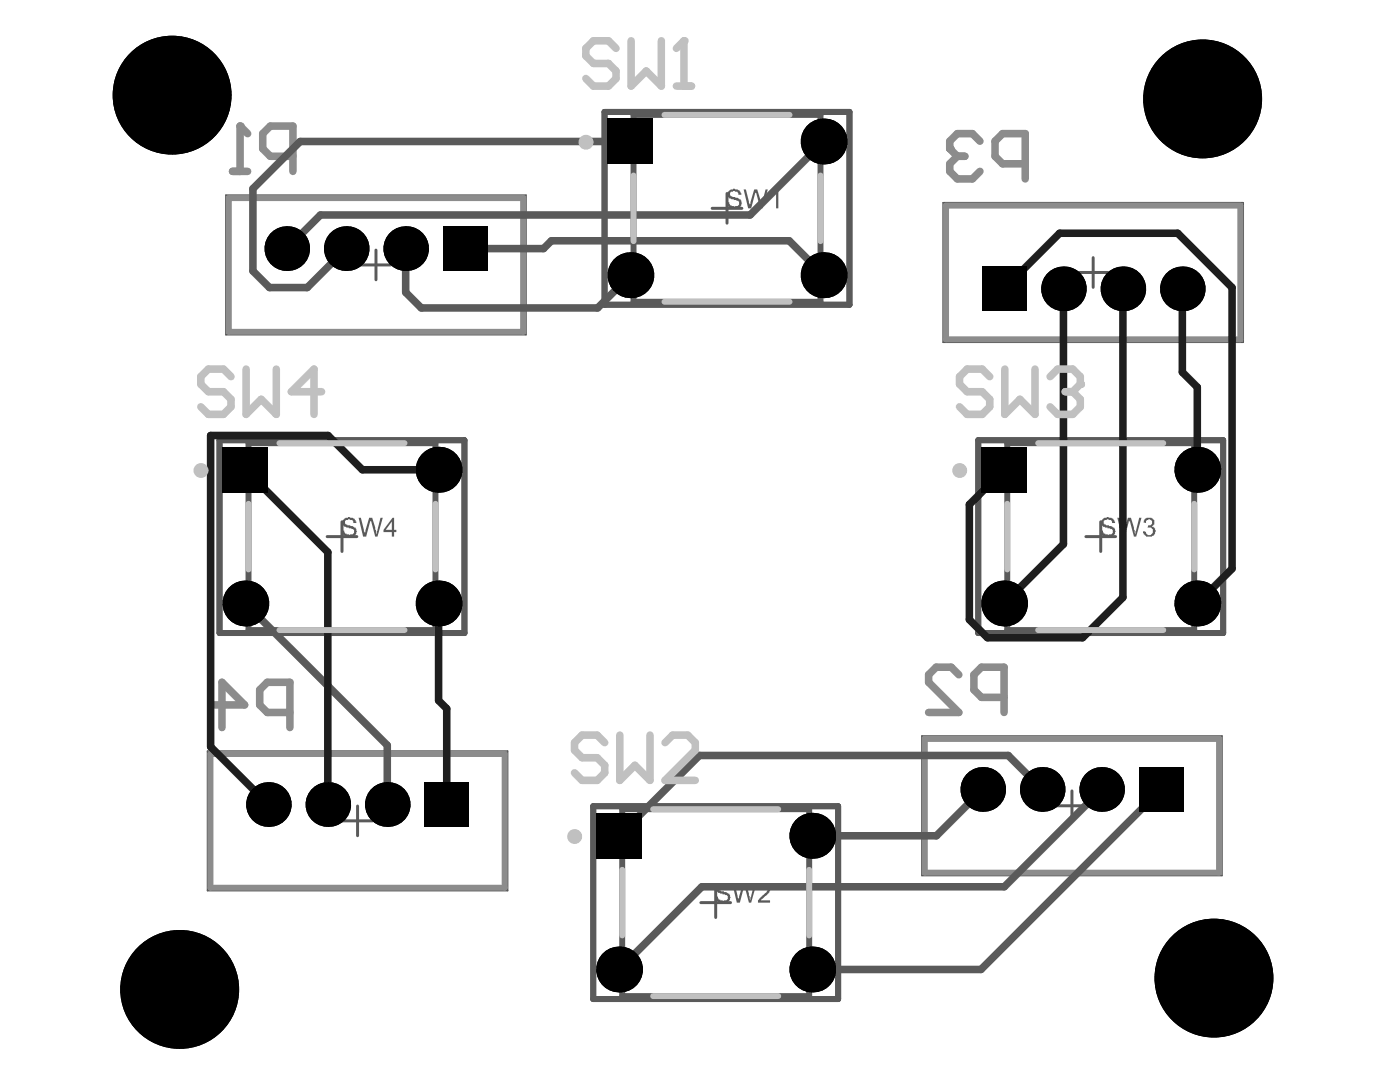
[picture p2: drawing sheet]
<svg xmlns="http://www.w3.org/2000/svg" width="279mm" height="216mm" viewBox="0 0 279 216" stroke-linecap="round" stroke-linejoin="round" font-family="sans-serif">
<g fill="none" stroke="#5a5a5a" stroke-width=".59">
<path d="M45.7 39.5h58.7v26.7h-58.7zM145.1 38.6v5.9M72.1 52.9h5.9M75 49.9v5.9M142.1 41.6h6M188.8 41h58.7v26.7h-58.7zM215.2 54.4h5.9M218.2 51.4v5.9M65.3 107.1h5.9M68.3 104.1v5.9M216.7 107.1h5.9M219.7 104.1v5.9"/>
<path d="M42 150.5h58.7v26.6h-58.7zM184.6 147.4h58.7v26.7h-58.7zM213.9 157.8v5.9M68.4 163.8h5.9M71.4 160.8v6M142.8 177.1v6M211 160.8h5.9M139.9 180.1h5.9"/>
</g>
<path d="M45.1 38.9h59.9v27.9h-59.9zM188.2 40.4h59.9v27.9h-59.9zM41.4 149.9h59.9v27.8h-59.9zM184 146.9h59.9v27.8h-59.9z" fill="none" stroke="#5a5a5a" stroke-width=".3"/>
<path d="M120.7 22.3h48.8v38.5h-48.8zM126.4 22.9h37.3v37.3h-37.3zM43.8 87.8h48.9v38.5h-48.9zM49.6 88.4h37.3v37.3h-37.3zM195.2 87.8h48.9v38.5h-48.9zM201 88.4h37.3v37.3h-37.3zM118.4 160.9h48.9v38.4h-48.9zM124.2 161.5h37.3v37.3h-37.3z" fill="none" stroke="#5a5a5a" stroke-width="1.2"/>
<g fill="#5a5a5a">
<path d="M143 176.8l.6-.5h.4v-.1l.6 .1a.77 .77 0 0 1 .9 .8h.2v.3h-.6l-.2-.6h-.4l-.2-.2-.7 .2a.75 .75 0 0 0 0 .9l.9 .2v.1h.4l.3 .2v.1h.3l.3 .8-.1 .4a1.53 1.53 0 0 1-1.8 .6h-.5v-.1a.81 .81 0 0 1-.6-.9v-.2h.5v.2a.81 .81 0 0 0 .9 .6l.1 .1 .2-.1a.65 .65 0 0 0 .7-.3 .65 .65 0 0 0 0-.6l-1.6-.6a.53 .53 0 0 1-.6-.6l-.2-.2v-.2h.2z"/>
<path d="M146.1 176.3h.5l.6 2.8 .2 .1v.5l.9-3.4h.6l.9 3.4v-.6l.1-.2 .6-2.6h.5l-1.1 3.8h-.4l-.9-3.3-.9 3.3h-.6z"/>
<path d="M151.4 176.8h.2v-.2a1.74 1.74 0 0 1 1.9 0l.2 .3a1.52 1.52 0 0 1-.8 1.7v.2l-.9 .6-.1 .3h1.8v.4h-2.4v-.4l.3-.5 .3-.1 .3-.5 .7-.4v-.2a.72 .72 0 0 0 .1-1.1 .72 .72 0 0 0-1.1 .2l-.2 .3h-.4z"/>
<path d="M145.2 38.3l.6-.5h.5v-.1l.6 .1a.77 .77 0 0 1 .9 .8h.2v.3h-.6l-.2-.6h-.5l-.1-.2-.8 .2a.75 .75 0 0 0 0 .9l.9 .1v.2h.5l.3 .1v.2h.3l.3 .7-.1 .5a1.53 1.53 0 0 1-1.9 .6h-.4v-.2a.81 .81 0 0 1-.6-.9v-.1h.4v.1a.81 .81 0 0 0 .9 .6l.2 .2 .1-.2a.65 .65 0 0 0 .7-.2 .65 .65 0 0 0 .1-.7l-1.7-.6a.53 .53 0 0 1-.6-.6l-.1-.1v-.2h.1z"/>
<path d="M148.4 37.8h.5l.6 2.7 .1 .2v.4l.9-3.3h.6l.9 3.3v-.6l.2-.1 .6-2.6h.4l-1 3.8h-.5l-.9-3.3-.9 3.3h-.6z"/>
<path d="M153.8 38.7l.5-.1 .6-.8h.4v3.8h-.4v-3l-.5 .3v.1h-.3v.2h-.3z"/>
<path d="M219.8 103.8l.6-.5h.5v-.1l.6 .1a.77 .77 0 0 1 .9 .8h.1v.3h-.6l-.1-.6h-.5l-.1-.2-.8 .2a.75 .75 0 0 0 0 .9l.9 .1v.2h.5l.3 .1v.2h.3l.3 .7-.2 .5a1.53 1.53 0 0 1-1.8 .6h-.4v-.2a.81 .81 0 0 1-.6-.9v-.1h.4v.1a.81 .81 0 0 0 .9 .6l.2 .2 .1-.2a.65 .65 0 0 0 .7-.2 .65 .65 0 0 0 .1-.7l-1.7-.6a.53 .53 0 0 1-.6-.6l-.1-.1v-.2h.1z"/>
<path d="M223 103.3h.4l.6 2.7 .2 .2v.4l.9-3.3h.6l.9 3.3v-.6l.2-.1 .6-2.6h.4l-1 3.8h-.5l-.9-3.3-.9 3.3h-.6z"/>
<path d="M228.4 103.6a1.25 1.25 0 0 1 2 .3 .67 .67 0 0 1-.3 .9l-.2 .3a.53 .53 0 0 1 .6 .6l.2 .2-.2 .3a.57 .57 0 0 1-.6 .7v.2h-.4a.67 .67 0 0 1-.9-.3l-.3-.2-.2-.6h.5v.2h.1a.57 .57 0 0 0 .8 .6 .84 .84 0 0 0 .6-1.2h-.2a.67 .67 0 0 0-.9-.3l.2-.5a.65 .65 0 0 0 .6-.2 .65 .65 0 0 0 .1-.7l-.4-.3h-.3v.2l-.5 .1v.5l-.6-.2h.2z"/>
<path d="M68.4 103.8l.6-.5h.5v-.1l.6 .1a.77 .77 0 0 1 .9 .8h.1v.3h-.6l-.1-.6h-.5l-.1-.2-.8 .2a.75 .75 0 0 0 0 .9l.9 .1v.2h.5l.3 .1v.2h.3l.3 .7-.2 .5a1.53 1.53 0 0 1-1.8 .6h-.4v-.2a.81 .81 0 0 1-.6-.9v-.1h.4v.1a.81 .81 0 0 0 .9 .6l.2 .2 .1-.2a.65 .65 0 0 0 .7-.2 .65 .65 0 0 0 .1-.7l-1.7-.6a.53 .53 0 0 1-.6-.6l-.1-.1v-.2h.1z"/>
<path d="M71.6 103.3h.4l.6 2.7 .2 .2v.4l.9-3.3h.6l.9 3.3v-.6l.1-.1 .6-2.6h.5l-1.1 3.8h-.4l-.9-3.3-.9 3.3h-.6z"/>
<path d="M78.2 104.1l-1.2 1.6h1.2zM78.3 103.3h.3v2.4h.5v.5h-.5v.9h-.4v-.9h-1.7v-.5z"/>
</g>
<path d="M45.7 39.5h58.7v26.7h-58.7zM188.8 41h58.7v26.7h-58.7zM42 150.5h58.7v26.6h-58.7zM184.6 147.4h58.7v26.7h-58.7z" fill="none" stroke="#8c8c8c" stroke-width="1.2"/>
<path d="M195.6 28.2l-1.5-1.5h-3l-1.6 1.5v1.5M204.6 32.7h-4.5l-1.5-1.5v-3l1.5-1.5h4.5v9M42.8 140.7h6l-4.5-4.6v9.1M57.9 142.2h-4.6l-1.5-1.5v-3.1l1.5-1.5h4.6v9.1" fill="none" stroke="#8c8c8c" stroke-width="1.5"/>
<circle cx="189.5" cy="29.7" r=".75" fill="#8c8c8c"/>
<path d="M46.4 34.2h3M47.9 25.2v9M58.5 31.2h-4.6l-1.5-1.5v-3l1.5-1.5h4.6v9M189.5 29.7l1.6 1.5M191.1 31.2h1.5M191.1 31.2l-1.6 1.5v1.5l1.6 1.5h3l1.5-1.5M191.4 134.6l-1.6-1.5h-3l-1.5 1.5v1.5l6.1 6.1h-6.1M200.4 139.2h-4.5l-1.5-1.6v-3l1.5-1.5h4.5v9.1" fill="none" stroke="#8c8c8c" stroke-width="1.5"/>
<circle cx="47.9" cy="25.2" r=".75" fill="#8c8c8c"/>
<path d="M47.9 25.2l1.5 1.5" fill="none" stroke="#8c8c8c" stroke-width="1.5"/>
<path d="M125.8 28.2h-65.9l-9.4 9.5v16.4l3.3 3.3h7.5l7.8-7.8M164.4 28.2l-14.7 14.7h-85.8l-6.7 6.7M81 49.6v8.7l3.1 3.1h35.2l6.5-6.5M92.8 49.6h15.7l1.5-1.6h47.5l6.9 6.9M49 120.4l28.3 28.3v11.8M196.1 157.5l-9.2 9.3h-24.8M208 157.5l-6.8-6.8h-61.6l-16 16.1M219.9 157.5l-19.5 19.4h-60.3l-16.5 16.5M231.7 157.5l-35.9 35.9h-33.7" fill="none" stroke="#5a5a5a" stroke-width="1.5"/>
<g fill="#000">
<circle cx="34.4" cy="19" r="11.9"/>
<circle cx="240" cy="19.7" r="11.9"/>
<circle cx="164.4" cy="28.2" r="4.6"/>
<circle cx="57.2" cy="49.6" r="4.5"/>
<circle cx="69.1" cy="49.6" r="4.5"/>
<circle cx="81" cy="49.6" r="4.5"/>
<circle cx="125.8" cy="54.9" r="4.6"/>
<circle cx="164.4" cy="54.9" r="4.6"/>
<circle cx="212.2" cy="57.6" r="4.5"/>
<circle cx="224.1" cy="57.6" r="4.5"/>
<circle cx="236" cy="57.6" r="4.5"/>
<circle cx="87.5" cy="93.7" r="4.6"/>
<circle cx="239" cy="93.7" r="4.6"/>
<circle cx="49" cy="120.4" r="4.6"/>
<circle cx="87.5" cy="120.4" r="4.6"/>
<circle cx="200.4" cy="120.4" r="4.6"/>
<circle cx="239" cy="120.4" r="4.6"/>
<circle cx="196.1" cy="157.5" r="4.5"/>
<circle cx="208" cy="157.5" r="4.5"/>
<circle cx="219.9" cy="157.5" r="4.5"/>
<circle cx="53.6" cy="160.5" r="4.5"/>
<circle cx="65.4" cy="160.5" r="4.5"/>
<circle cx="77.3" cy="160.5" r="4.5"/>
<circle cx="162.1" cy="166.8" r="4.6"/>
<circle cx="35.9" cy="197.4" r="11.9"/>
<circle cx="123.6" cy="193.4" r="4.6"/>
<circle cx="162.1" cy="193.4" r="4.6"/>
<circle cx="242.3" cy="195.2" r="11.9"/>
</g>
<g fill="#000">
<path d="M121.2 23.7h9.2v9.1h-9.2z" fill-rule="evenodd"/>
<path d="M121.2 23.7h9.2v9.1h-9.2z" fill-rule="evenodd"/>
<path d="M88.4 45.2h8.9v8.9h-8.9z" fill-rule="evenodd"/>
<path d="M88.4 45.2h8.9v8.9h-8.9z" fill-rule="evenodd"/>
<path d="M195.9 53.2h8.9v8.9h-8.9z" fill-rule="evenodd"/>
<path d="M195.9 53.2h8.9v8.9h-8.9z" fill-rule="evenodd"/>
<path d="M44.4 89.2h9.1v9.1h-9.1z" fill-rule="evenodd"/>
<path d="M44.4 89.2h9.1v9.1h-9.1z" fill-rule="evenodd"/>
<path d="M195.8 89.2h9.2v9.1h-9.2z" fill-rule="evenodd"/>
<path d="M195.8 89.2h9.2v9.1h-9.2z" fill-rule="evenodd"/>
<path d="M84.7 156.1h8.9v8.9h-8.9z" fill-rule="evenodd"/>
<path d="M84.7 156.1h8.9v8.9h-8.9z" fill-rule="evenodd"/>
<path d="M119 162.2h9.1v9.1h-9.1z" fill-rule="evenodd"/>
<path d="M119 162.2h9.1v9.1h-9.1z" fill-rule="evenodd"/>
<path d="M227.3 153.1h8.9v8.9h-8.9z" fill-rule="evenodd"/>
<path d="M227.3 153.1h8.9v8.9h-8.9z" fill-rule="evenodd"/>
</g>
<path d="M200.4 57.6l11.1-11.1h23.5l10.9 10.9v56.1l-6.9 6.9M212.2 57.6v51l-11.8 11.8M224.1 57.6v61.6l-8 8.1h-19l-3.6-3.7v-22.9l6.9-7M236 57.6v16.7l3 3v16.4M49 93.7l16.4 16.5v50.3M87.5 93.7h-15.2l-6.8-6.8h-23.5v62.1l11.6 11.5M87.5 120.4v19.4l1.7 1.6v19.1" fill="none" stroke="#1e1e1e" stroke-width="1.5"/>
<g fill="none" stroke="#c0c0c0" stroke-width="1.2">
<path d="M126.4 35v13.1M132.6 22.9h25M163.7 35v13.1M132.6 60.2h25M55.8 88.4h24.9M207.2 88.4h25M49.6 100.5v13.1M86.9 100.5v13.1M201 100.5v13.1M238.3 100.5v13.1M55.8 125.7h24.9M207.2 125.7h25"/>
<path d="M124.2 173.6v13.1M130.3 161.5h25M161.5 173.6v13.1M130.3 198.8h25"/>
</g>
<path d="M46.1 75.2l-1.5-1.6h-3l-1.5 1.6v1.5l1.5 1.5h3l1.5 1.5v1.5l-1.5 1.5h-3l-1.5-1.5M49.1 73.6v9.1l3-3 3 3v-9.1M64.2 78.2h-6l4.5-4.6v9.1M197.5 75.2l-1.5-1.6h-3l-1.5 1.6v1.5l1.5 1.5h3l1.5 1.5v1.5l-1.5 1.5h-3l-1.5-1.5M200.5 73.6v9.1l3-3 3.1 3v-9.1M209.6 75.2l1.5-1.6h3l1.5 1.6v1.5" fill="none" stroke="#c0c0c0" stroke-width="1.5"/>
<circle cx="215.6" cy="76.7" r=".75" fill="#c0c0c0"/>
<path d="M122.9 9.7l-1.5-1.6h-3l-1.5 1.6v1.5l1.5 1.5h3l1.5 1.5v1.5l-1.5 1.5h-3l-1.5-1.5M126 8.1v9.1l3-3 3 3v-9.1M135 17.2h3M136.5 8.1v9.1M212.6 78.2h1.5M214.1 78.2l1.5 1.5v1.5l-1.5 1.5h-3l-1.5-1.5M215.6 76.7l-1.5 1.5M120.7 148.2l-1.5-1.5h-3l-1.5 1.5v1.5l1.5 1.5h3l1.5 1.5v1.5l-1.5 1.5h-3l-1.5-1.5M123.7 146.7v9l3-3 3 3v-9M132.7 148.2l1.5-1.5h3.1l1.5 1.5v1.5l-6.1 6h6.1" fill="none" stroke="#c0c0c0" stroke-width="1.5"/>
<circle cx="136.5" cy="8.1" r=".75" fill="#c0c0c0"/>
<g fill="none" stroke="#c0c0c0" stroke-width="1.5">
<path d="M136.5 8.1l-1.5 1.6"/>
<circle cx="116.9" cy="28.4" r=".74"/>
<circle cx="40.1" cy="93.9" r=".74"/>
<circle cx="191.5" cy="93.9" r=".74"/>
<circle cx="114.7" cy="166.9" r=".74"/>
</g>
</svg>
